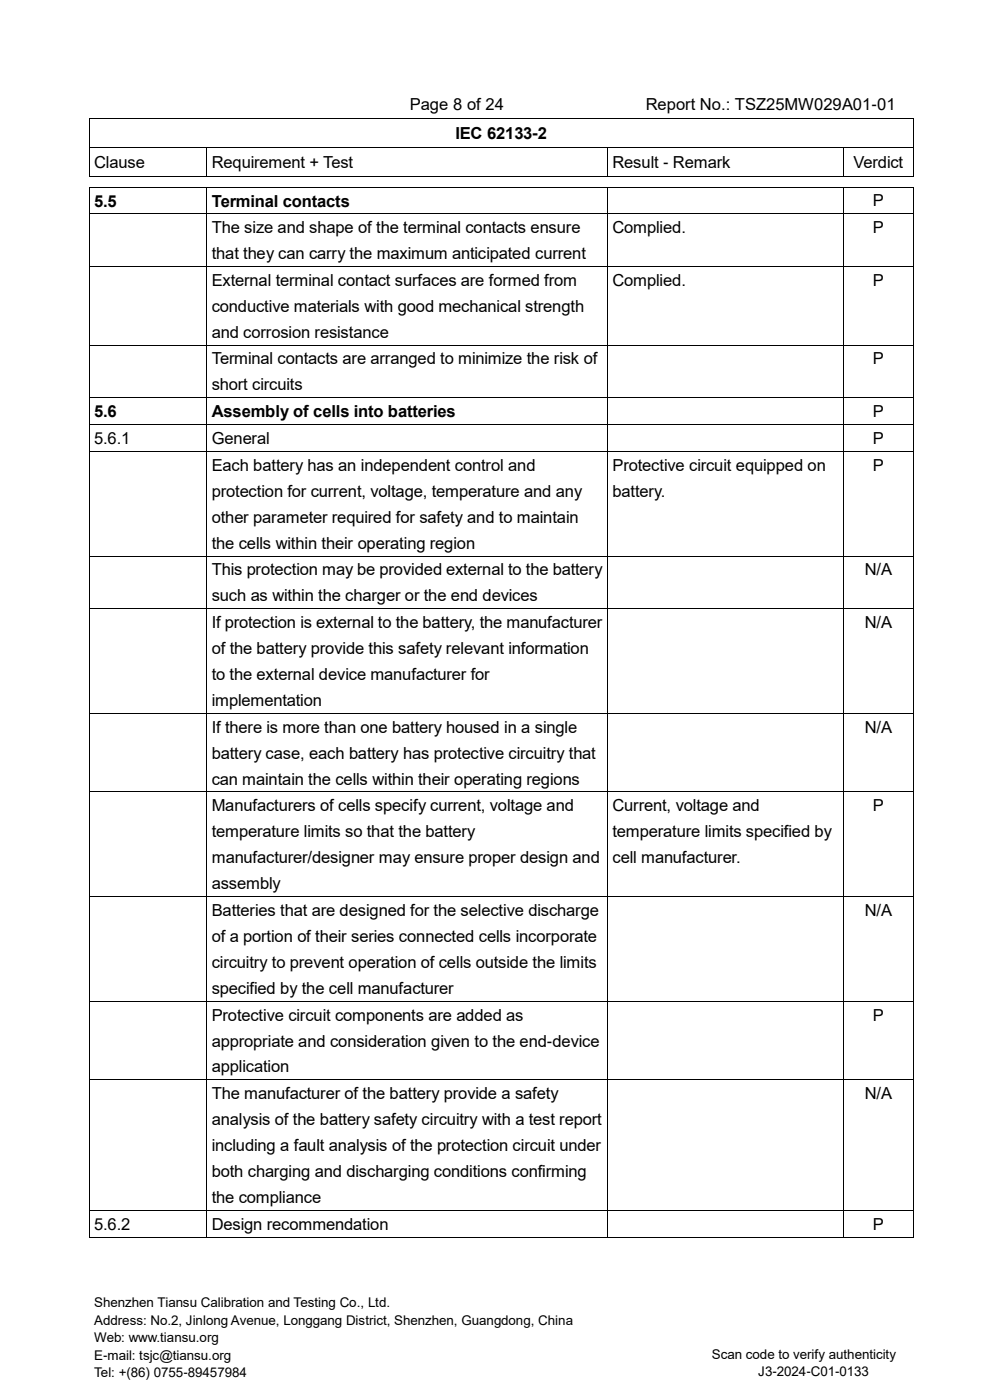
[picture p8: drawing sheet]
<svg xmlns="http://www.w3.org/2000/svg" width="210mm" height="297mm" viewBox="0 0 210 297" stroke-linecap="round" stroke-linejoin="round" font-family="sans-serif">
<defs><g id="words">
<g font-size="3.5">
<text x="86.9" y="23.2">Page 8 of 24</text>
<text x="137" y="23.2">Report No.: TSZ25MW029A01-01</text>
<text x="96.6" y="29.4">IEC 62133-2</text>
<text x="20" y="35.7">Clause</text>
<text x="44.9" y="35.7">Requirement + Test</text>
<text x="129.9" y="35.7">Result - Remark</text>
<text x="181.1" y="35.7">Verdict</text>
<text x="20" y="43.8">5.5</text>
<text x="44.9" y="43.8">Terminal contacts</text>
<text x="185.2" y="43.8">P</text>
<text x="44.9" y="49.5">The size and shape of the terminal contacts ensure</text>
<text x="129.9" y="49.5">Complied.</text>
<text x="185.2" y="49.5">P</text>
<text x="44.9" y="55">that they can carry the maximum anticipated current</text>
<text x="44.9" y="60.6">External terminal contact surfaces are formed from</text>
<text x="129.9" y="60.6">Complied.</text>
<text x="185.2" y="60.6">P</text>
<text x="44.9" y="66.1">conductive materials with good mechanical strength</text>
<text x="44.9" y="71.6">and corrosion resistance</text>
<text x="44.9" y="77.3">Terminal contacts are arranged to minimize the risk of</text>
<text x="185.2" y="77.3">P</text>
<text x="44.9" y="82.8">short circuits</text>
<text x="20" y="88.5">5.6</text>
<text x="44.9" y="88.5">Assembly of cells into batteries</text>
<text x="185.2" y="88.5">P</text>
<text x="20" y="94.2">5.6.1</text>
<text x="44.9" y="94.2">General</text>
<text x="185.2" y="94.2">P</text>
<text x="44.9" y="99.9">Each battery has an independent control and</text>
<text x="129.9" y="99.9">Protective circuit equipped on</text>
<text x="185.2" y="99.9">P</text>
<text x="44.9" y="105.4">protection for current, voltage, temperature and any</text>
<text x="129.9" y="105.4">battery.</text>
<text x="44.9" y="110.9">other parameter required for safety and to maintain</text>
<text x="44.9" y="116.4">the cells within their operating region</text>
<text x="44.9" y="122.1">This protection may be provided external to the battery</text>
<text x="183.5" y="122.1">N/A</text>
<text x="44.9" y="127.6">such as within the charger or the end devices</text>
<text x="44.9" y="133.2">If protection is external to the battery, the manufacturer</text>
<text x="183.5" y="133.2">N/A</text>
<text x="44.9" y="138.7">of the battery provide this safety relevant information</text>
<text x="44.9" y="144.2">to the external device manufacturer for</text>
<text x="44.9" y="149.8">implementation</text>
<text x="44.9" y="155.4">If there is more than one battery housed in a single</text>
<text x="183.5" y="155.4">N/A</text>
<text x="44.9" y="160.9">battery case, each battery has protective circuitry that</text>
<text x="44.9" y="166.4">can maintain the cells within their operating regions</text>
<text x="44.9" y="172.1">Manufacturers of cells specify current, voltage and</text>
<text x="129.9" y="172.1">Current, voltage and</text>
<text x="185.2" y="172.1">P</text>
<text x="44.9" y="177.6">temperature limits so that the battery</text>
<text x="129.9" y="177.6">temperature limits specified by</text>
<text x="44.9" y="183.1">manufacturer/designer may ensure proper design and</text>
<text x="129.9" y="183.1">cell manufacturer.</text>
<text x="44.9" y="188.6">assembly</text>
<text x="44.9" y="194.3">Batteries that are designed for the selective discharge</text>
<text x="183.5" y="194.3">N/A</text>
<text x="44.9" y="199.8">of a portion of their series connected cells incorporate</text>
<text x="44.9" y="205.3">circuitry to prevent operation of cells outside the limits</text>
<text x="44.9" y="210.8">specified by the cell manufacturer</text>
<text x="44.9" y="216.5">Protective circuit components are added as</text>
<text x="185.2" y="216.5">P</text>
<text x="44.9" y="222">appropriate and consideration given to the end-device</text>
<text x="44.9" y="227.5">application</text>
<text x="44.9" y="233.2">The manufacturer of the battery provide a safety</text>
<text x="183.5" y="233.2">N/A</text>
<text x="44.9" y="238.7">analysis of the battery safety circuitry with a test report</text>
<text x="44.9" y="244.2">including a fault analysis of the protection circuit under</text>
<text x="44.9" y="249.7">both charging and discharging conditions confirming</text>
<text x="44.9" y="255.2">the compliance</text>
<text x="20" y="260.9">5.6.2</text>
<text x="44.9" y="260.9">Design recommendation</text>
<text x="185.2" y="260.9">P</text>
</g>
<g font-size="2.8">
<text x="20" y="277.3">Shenzhen Tiansu Calibration and Testing Co., Ltd.</text>
<text x="20" y="281">Address: No.2, Jinlong Avenue, Longgang District, Shenzhen, Guangdong, China</text>
<text x="20" y="284.7">Web: www.tiansu.org</text>
<text x="20" y="288.5">E-mail: tsjc@tiansu.org</text>
<text x="20" y="292.2">Tel: +(86) 0755-89457984</text>
<text x="151" y="288.2">Scan code to verify authenticity</text>
<text x="160.9" y="292">J3-2024-C01-0133</text>
</g>
</g></defs>
<g fill="#000">
<path d="M18.8 25h.2v.2h-.2z" fill-rule="evenodd"/>
<path d="M18.8 25h.2v.2h-.2z" fill-rule="evenodd"/>
<path d="M18.8 31.2h.2v.2h-.2z" fill-rule="evenodd"/>
<path d="M18.8 37.4h.2v.2h-.2z" fill-rule="evenodd"/>
<path d="M18.8 37.4h.2v.2h-.2z" fill-rule="evenodd"/>
<path d="M18.8 39.6h.2v.2h-.2z" fill-rule="evenodd"/>
<path d="M18.8 39.6h.2v.2h-.2z" fill-rule="evenodd"/>
<path d="M43.8 31.2h.1v.2h-.1z" fill-rule="evenodd"/>
<path d="M43.8 37.4h.1v.2h-.1z" fill-rule="evenodd"/>
<path d="M43.8 39.6h.1v.2h-.1z" fill-rule="evenodd"/>
<path d="M128.8 31.2h.2v.2h-.2z" fill-rule="evenodd"/>
<path d="M128.8 37.4h.2v.2h-.2z" fill-rule="evenodd"/>
<path d="M128.8 39.6h.2v.2h-.2z" fill-rule="evenodd"/>
<path d="M178.8 31.2h.2v.2h-.2z" fill-rule="evenodd"/>
<path d="M178.8 37.4h.2v.2h-.2z" fill-rule="evenodd"/>
<path d="M178.8 39.6h.2v.2h-.2z" fill-rule="evenodd"/>
<path d="M193.7 25h.2v.2h-.2z" fill-rule="evenodd"/>
<path d="M193.7 25h.2v.2h-.2z" fill-rule="evenodd"/>
<path d="M193.7 31.2h.2v.2h-.2z" fill-rule="evenodd"/>
<path d="M193.7 37.4h.2v.2h-.2z" fill-rule="evenodd"/>
<path d="M193.7 37.4h.2v.2h-.2z" fill-rule="evenodd"/>
<path d="M193.7 39.6h.2v.2h-.2z" fill-rule="evenodd"/>
<path d="M193.7 39.6h.2v.2h-.2z" fill-rule="evenodd"/>
<path d="M18.8 45.3h.2v.1h-.2z" fill-rule="evenodd"/>
<path d="M18.8 56.4h.2v.2h-.2z" fill-rule="evenodd"/>
<path d="M43.8 45.3h.1v.1h-.1z" fill-rule="evenodd"/>
<path d="M43.8 56.4h.1v.2h-.1z" fill-rule="evenodd"/>
<path d="M128.8 45.3h.2v.1h-.2z" fill-rule="evenodd"/>
<path d="M128.8 56.4h.2v.2h-.2z" fill-rule="evenodd"/>
<path d="M178.8 45.3h.2v.1h-.2z" fill-rule="evenodd"/>
<path d="M178.8 56.4h.2v.2h-.2z" fill-rule="evenodd"/>
<path d="M193.7 45.3h.2v.1h-.2z" fill-rule="evenodd"/>
<path d="M193.7 56.4h.2v.2h-.2z" fill-rule="evenodd"/>
<path d="M18.8 73.1h.2v.2h-.2z" fill-rule="evenodd"/>
<path d="M43.8 73.1h.1v.2h-.1z" fill-rule="evenodd"/>
<path d="M128.8 73.1h.2v.2h-.2z" fill-rule="evenodd"/>
<path d="M178.8 73.1h.2v.2h-.2z" fill-rule="evenodd"/>
<path d="M193.7 73.1h.2v.2h-.2z" fill-rule="evenodd"/>
<path d="M18.8 84.3h.2v.2h-.2z" fill-rule="evenodd"/>
<path d="M18.8 90h.2v.1h-.2z" fill-rule="evenodd"/>
<path d="M18.8 95.7h.2v.1h-.2z" fill-rule="evenodd"/>
<path d="M43.8 84.3h.1v.2h-.1z" fill-rule="evenodd"/>
<path d="M43.8 90h.1v.1h-.1z" fill-rule="evenodd"/>
<path d="M43.8 95.7h.1v.1h-.1z" fill-rule="evenodd"/>
<path d="M128.8 84.3h.2v.2h-.2z" fill-rule="evenodd"/>
<path d="M128.8 90h.2v.1h-.2z" fill-rule="evenodd"/>
<path d="M128.8 95.7h.2v.1h-.2z" fill-rule="evenodd"/>
<path d="M178.8 84.3h.2v.2h-.2z" fill-rule="evenodd"/>
<path d="M178.8 90h.2v.1h-.2z" fill-rule="evenodd"/>
<path d="M178.8 95.7h.2v.1h-.2z" fill-rule="evenodd"/>
<path d="M193.7 84.3h.2v.2h-.2z" fill-rule="evenodd"/>
<path d="M193.7 90h.2v.1h-.2z" fill-rule="evenodd"/>
<path d="M193.7 95.7h.2v.1h-.2z" fill-rule="evenodd"/>
<path d="M18.8 117.9h.2v.1h-.2z" fill-rule="evenodd"/>
<path d="M43.8 117.9h.1v.1h-.1z" fill-rule="evenodd"/>
<path d="M128.8 117.9h.2v.1h-.2z" fill-rule="evenodd"/>
<path d="M178.8 117.9h.2v.1h-.2z" fill-rule="evenodd"/>
<path d="M193.7 117.9h.2v.1h-.2z" fill-rule="evenodd"/>
<path d="M18.8 129h.2v.2h-.2z" fill-rule="evenodd"/>
<path d="M43.8 129h.1v.2h-.1z" fill-rule="evenodd"/>
<path d="M128.8 129h.2v.2h-.2z" fill-rule="evenodd"/>
<path d="M178.8 129h.2v.2h-.2z" fill-rule="evenodd"/>
<path d="M193.7 129h.2v.2h-.2z" fill-rule="evenodd"/>
<path d="M18.8 151.2h.2v.2h-.2z" fill-rule="evenodd"/>
<path d="M43.8 151.2h.1v.2h-.1z" fill-rule="evenodd"/>
<path d="M128.8 151.2h.2v.2h-.2z" fill-rule="evenodd"/>
<path d="M178.8 151.2h.2v.2h-.2z" fill-rule="evenodd"/>
<path d="M193.7 151.2h.2v.2h-.2z" fill-rule="evenodd"/>
<path d="M18.8 167.9h.2v.2h-.2z" fill-rule="evenodd"/>
<path d="M43.8 167.9h.1v.2h-.1z" fill-rule="evenodd"/>
<path d="M128.8 167.9h.2v.2h-.2z" fill-rule="evenodd"/>
<path d="M178.8 167.9h.2v.2h-.2z" fill-rule="evenodd"/>
<path d="M193.7 167.9h.2v.2h-.2z" fill-rule="evenodd"/>
<path d="M18.8 190.1h.2v.2h-.2z" fill-rule="evenodd"/>
<path d="M43.8 190.1h.1v.2h-.1z" fill-rule="evenodd"/>
<path d="M128.8 190.1h.2v.2h-.2z" fill-rule="evenodd"/>
<path d="M178.8 190.1h.2v.2h-.2z" fill-rule="evenodd"/>
<path d="M193.7 190.1h.2v.2h-.2z" fill-rule="evenodd"/>
<path d="M18.8 212.3h.2v.2h-.2z" fill-rule="evenodd"/>
<path d="M43.8 212.3h.1v.2h-.1z" fill-rule="evenodd"/>
<path d="M128.8 212.3h.2v.2h-.2z" fill-rule="evenodd"/>
<path d="M178.8 212.3h.2v.2h-.2z" fill-rule="evenodd"/>
<path d="M193.7 212.3h.2v.2h-.2z" fill-rule="evenodd"/>
<path d="M18.8 229h.2v.2h-.2z" fill-rule="evenodd"/>
<path d="M43.8 229h.1v.2h-.1z" fill-rule="evenodd"/>
<path d="M128.8 229h.2v.2h-.2z" fill-rule="evenodd"/>
<path d="M178.8 229h.2v.2h-.2z" fill-rule="evenodd"/>
<path d="M193.7 229h.2v.2h-.2z" fill-rule="evenodd"/>
<path d="M18.8 256.7h.2v.2h-.2z" fill-rule="evenodd"/>
<path d="M43.8 256.7h.1v.2h-.1z" fill-rule="evenodd"/>
<path d="M128.8 256.7h.2v.2h-.2z" fill-rule="evenodd"/>
<path d="M178.8 256.7h.2v.2h-.2z" fill-rule="evenodd"/>
<path d="M193.7 256.7h.2v.2h-.2z" fill-rule="evenodd"/>
<path d="M18.8 262.4h.2v.1h-.2z" fill-rule="evenodd"/>
<path d="M18.8 262.4h.2v.1h-.2z" fill-rule="evenodd"/>
<path d="M43.8 262.4h.1v.1h-.1z" fill-rule="evenodd"/>
<path d="M128.8 262.4h.2v.1h-.2z" fill-rule="evenodd"/>
<path d="M178.8 262.4h.2v.1h-.2z" fill-rule="evenodd"/>
<path d="M193.7 262.4h.2v.1h-.2z" fill-rule="evenodd"/>
<path d="M193.7 262.4h.2v.1h-.2z" fill-rule="evenodd"/>
</g>
<g fill="none" stroke="#000" stroke-width=".21">
<path d="M18.9 25.2v6M18.9 31.4v6M18.9 39.8v5.5M19 25.1h174.7M19 31.3h24.8M19 37.5h24.8M19 39.7h24.8M43.9 31.4v6M43.9 39.8v5.5M43.9 31.3h84.9M43.9 37.5h84.9M43.9 39.7h84.9"/>
<path d="M128.9 31.4v6M128.9 39.8v5.5M129 31.3h49.8M129 37.5h49.8M129 39.7h49.8M178.9 31.4v6M178.9 39.8v5.5M179 31.3h14.7M179 37.5h14.7M179 39.7h14.7M193.8 25.2v6M193.8 31.4v6"/>
<path d="M193.8 39.8v5.5M18.9 45.4v11M18.9 56.6v16.5M19 45.3h24.8M19 56.5h24.8M43.9 45.4v11M43.9 56.6v16.5M43.9 45.3h84.9M43.9 56.5h84.9M128.9 45.4v11M128.9 56.6v16.5M129 45.3h49.8"/>
<path d="M129 56.5h49.8M178.9 45.4v11M178.9 56.6v16.5M179 45.3h14.7M179 56.5h14.7M193.8 45.4v11M193.8 56.6v16.5M18.9 73.3v11M19 73.2h24.8M43.9 73.3v11M43.9 73.2h84.9M128.9 73.3v11"/>
<path d="M129 73.2h49.8M178.9 73.3v11M179 73.2h14.7M193.8 73.3v11M18.9 84.5v5.5M18.9 90.1v5.6M18.9 95.9v22M19 84.4h24.8M19 90.1h24.8M19 95.8h24.8M43.9 84.5v5.5M43.9 90.1v5.6"/>
<path d="M43.9 95.9v22M43.9 84.4h84.9M43.9 90.1h84.9M43.9 95.8h84.9M128.9 84.5v5.5M128.9 90.1v5.6M128.9 95.9v22M129 84.4h49.8M129 90.1h49.8M129 95.8h49.8M178.9 84.5v5.5M178.9 90.1v5.6"/>
<path d="M178.9 95.9v22M179 84.4h14.7M179 90.1h14.7M179 95.8h14.7M193.8 84.5v5.5M193.8 90.1v5.6M193.8 95.9v22M18.9 118v11M19 118h24.8M43.9 118v11M43.9 118h84.9M128.9 118v11"/>
<path d="M129 118h49.8M178.9 118v11M179 118h14.7M193.8 118v11M18.9 129.2v22M19 129.1h24.8M43.9 129.2v22M43.9 129.1h84.9M128.9 129.2v22M129 129.1h49.8M178.9 129.2v22M179 129.1h14.7"/>
<path d="M193.8 129.2v22M18.9 151.4v16.5M19 151.3h24.8M43.9 151.4v16.5M43.9 151.3h84.9M128.9 151.4v16.5M129 151.3h49.8M178.9 151.4v16.5M179 151.3h14.7M193.8 151.4v16.5M18.9 168.1v22M19 168h24.8"/>
<path d="M43.9 168.1v22M43.9 168h84.9M128.9 168.1v22M129 168h49.8M178.9 168.1v22M179 168h14.7M193.8 168.1v22M18.9 190.3v22M19 190.2h24.8M43.9 190.3v22M43.9 190.2h84.9M128.9 190.3v22"/>
<path d="M129 190.2h49.8M178.9 190.3v22M179 190.2h14.7M193.8 190.3v22M18.9 212.5v16.5M19 212.4h24.8M43.9 212.5v16.5M43.9 212.4h84.9M128.9 212.5v16.5M129 212.4h49.8M178.9 212.5v16.5M179 212.4h14.7"/>
<path d="M193.8 212.5v16.5M18.9 229.2v27.5M19 229.1h24.8M43.9 229.2v27.5M43.9 229.1h84.9M128.9 229.2v27.5M129 229.1h49.8M178.9 229.2v27.5M179 229.1h14.7M193.8 229.2v27.5M18.9 256.9v5.5M19 256.8h24.8"/>
<path d="M43.9 256.9v5.5M43.9 256.8h84.9M128.9 256.9v5.5M129 256.8h49.8M178.9 256.9v5.5M179 256.8h14.7M193.8 256.9v5.5M19 262.5h24.8M43.9 262.5h84.9M129 262.5h49.8M179 262.5h14.7"/>
</g>
<use href="#words"/>
</svg>
